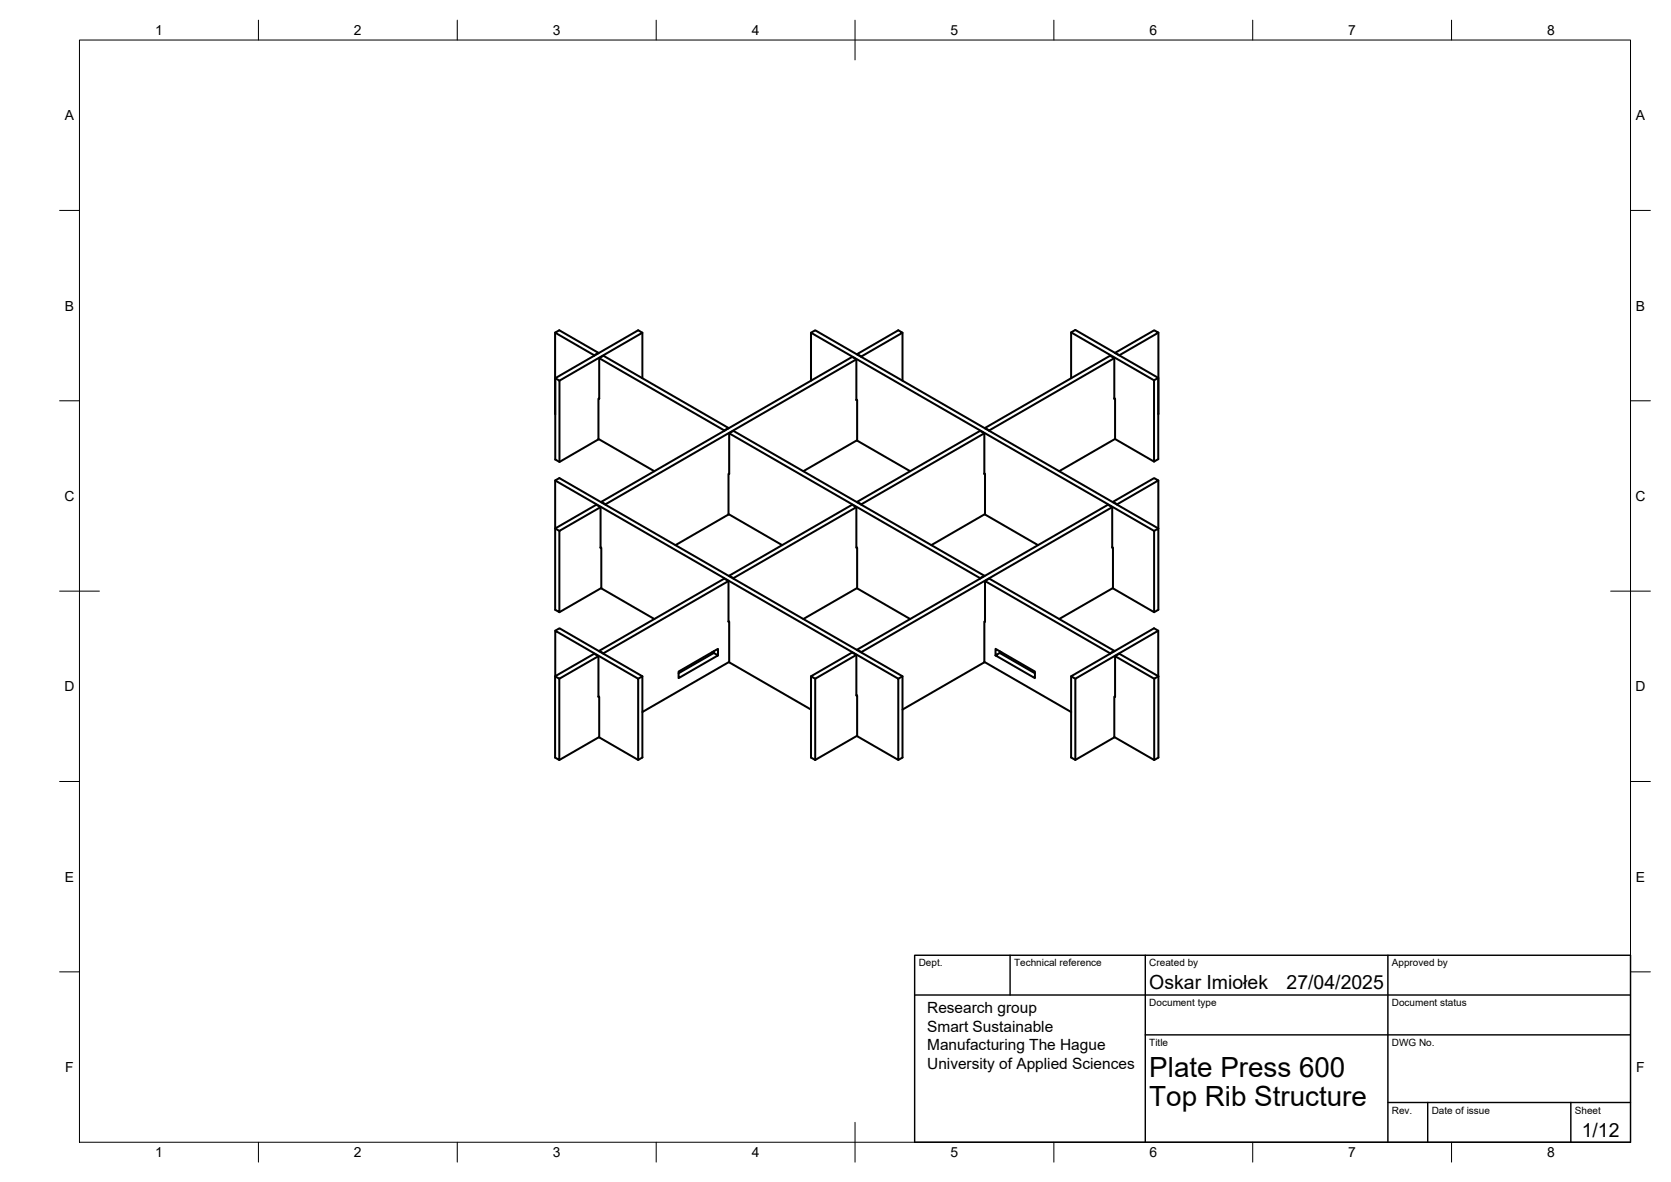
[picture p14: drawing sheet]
<svg xmlns="http://www.w3.org/2000/svg" width="420mm" height="297mm" viewBox="0 0 420 297" stroke-linecap="round" stroke-linejoin="round" font-family="sans-serif">
<defs><g id="words">
<g font-size="7">
<text x="289" y="270.6">Plate Press 600</text>
<text x="289" y="278.1">Top Rib Structure</text>
</g>
<g font-size="4.9">
<text x="289" y="248.5">Oskar Imiołek</text>
<text x="323.5" y="248.5">27/04/2025</text>
<text x="397.7" y="285.7">1/12</text>
</g>
<g font-size="3.9">
<text x="233.1" y="254.6">Research group</text>
<text x="233.1" y="259.3">Smart Sustainable</text>
<text x="233.1" y="263.9">Manufacturing The Hague</text>
<text x="233.1" y="268.6">University of Applied Sciences</text>
</g>
<g font-size="3.5">
<text x="39" y="8.8">1</text>
<text x="89" y="8.8">2</text>
<text x="139" y="8.8">3</text>
<text x="189" y="8.8">4</text>
<text x="239" y="8.8">5</text>
<text x="289" y="8.8">6</text>
<text x="339" y="8.8">7</text>
<text x="389" y="8.8">8</text>
<text x="16.3" y="30.2">A</text>
<text x="411.3" y="30.2">A</text>
<text x="16.3" y="78">B</text>
<text x="411.3" y="78">B</text>
<text x="16.2" y="125.9">C</text>
<text x="411.2" y="125.9">C</text>
<text x="16.2" y="173.7">D</text>
<text x="411.2" y="173.7">D</text>
<text x="16.3" y="221.6">E</text>
<text x="411.3" y="221.6">E</text>
<text x="16.4" y="269.4">F</text>
<text x="411.4" y="269.4">F</text>
<text x="39" y="290.8">1</text>
<text x="89" y="290.8">2</text>
<text x="139" y="290.8">3</text>
<text x="189" y="290.8">4</text>
<text x="239" y="290.8">5</text>
<text x="289" y="290.8">6</text>
<text x="339" y="290.8">7</text>
<text x="389" y="290.8">8</text>
</g>
<g font-size="2.5">
<text x="231" y="242.9">Dept.</text>
<text x="255" y="242.9">Technical reference</text>
<text x="289" y="242.9">Created by</text>
<text x="350" y="242.9">Approved by</text>
<text x="289" y="252.8">Document type</text>
<text x="350" y="252.8">Document status</text>
<text x="289" y="262.9">Title</text>
<text x="350" y="262.9">DWG No.</text>
<text x="350" y="279.9">Rev.</text>
<text x="360" y="279.9">Date of issue</text>
<text x="396" y="279.9">Sheet</text>
</g>
</g></defs>
<!-- layer: Visible -->
<g fill="none" stroke="#000" stroke-width=".51">
<path d="M139.6 83.6v20.4M139.6 95l1.1 .7v20.4M150.5 88.7l-1.1 .7M150.5 88.8l-9.9-5.8-1 .6 9.8 5.7M150.7 90l31.4 18.2M161.5 83.6l-20.8 12.1M161.5 95v-11.4l-1-.6-20.9 12v20.5l1.1 .6 9.8-5.7v-10.2l.2-.1M203.9 95.7v-12.1l86.3 49.8v20.4M203.9 83.6l1.1-.6 86.3 49.8v-12.1M215.3 90.3l-63 36.4M215.5 89.1l1.1 .6M215.5 89l10.4-6 1 .6-10.3 6"/>
<path d="M226.9 83.6v12.1M269.3 83.5l20.9 12.1M280.2 90l-31.5 18.2M280.4 88.7l9.8-5.7 1.1 .6-9.9 5.7zM291.2 95l-1 .6v20.4l1-.6v-20.4l-20.8-12.1-1.1 .6v11.5M291.3 83.6l-.1 20.4M150.5 110.3l14 8.1M150.6 100.2l.1-10.2 1-.6 31.5 18.3M183.2 107.6l-1.1 .7M183.3 119v-10.1l1.1-.6 63.1 36.5M183.3 108.9l63.1 36.4M183.3 119l-.1 .1v10.2l-13.4 7.7"/>
<path d="M215.3 100.4l.2 .1v10.2l13.4 7.7M215.4 100.5l-.1-10.2-1-.6-63.1 36.4M215.5 110.6l-13.5 7.8M247.5 108.9l-30.9 17.8-1.1-.6 30.9-17.8 1.1 .6 .1 10.1M247.5 119l.2 .1v10.2l13.3 7.7M247.7 107.7l1 .6M280.2 100.1l.2 .1v10.1M280.3 100.2l-.1-10.2-1.1-.6-31.4 18.2M280.4 110.3l9.8 5.7M280.4 110.3l-14.1 8.1M139.6 120.7l86.3 49.9v20.4l-10.4-6v-10.2l-.2-.1M140.7 133.4l-1.1-.6v-12.1l1.1-.6 86.2 49.9v20.4l-1 .6"/>
<path d="M151 137.5l.2 .2v10.2l13.3 7.7M151 127.5l-10.3 5.9v20.4l-1.1-.6v-20.4l10.3-6 1.1 .7 .1 10.1M151.2 126.2l1.1 .6M183.2 129.2l13.5 7.8M215.3 127.5l.1 10.1M215.3 137.5l.2 .2v10.2l13.4 7.7M215.5 126.1v.1M216.6 126.7v.1M247.7 129.2l-13.5 7.8M279.7 127.5l-63.1 36.4M279.7 137.6v-10.1l-1.1-.7-63.1 36.5M279.8 126.2l1.1 .6"/>
<path d="M279.8 126.1l10.4-6 1.1 .6-10.4 6M290.2 133.4l1.1-.6v20.4l-1.1 .6-10.4-5.9v-10.2l-.1-.2M139.6 158.5l1.1-.6 20.8 12.1M151.2 147.8l-10.5 6M183.2 146l-31.5 18.2M183.2 156.1l.1 .1v10.2l20.6 11.9M183.3 156.2l-.1-10.2-1.1-.6-31.4 18.2M183.3 144.8l1.1 .6M183.3 144.7l31-17.9 1 .7-30.9 17.8M215.5 147.8l-13.5 7.8M247.5 144.7l-1.1 .7M247.6 156.2l.1-10.2 1-.6 31.5 18.3"/>
<path d="M247.7 156.1l-.2 .1v10.2l-20.6 11.9M247.7 146l31.4 18.2M279.8 147.8l-13.5 7.8M291.2 158.5l-20.8 12.1v20.4M139.6 170v-11.5l20.9 12.1v20.4M140.6 170.6v20.4l-1-.6v-20.4l9.8-5.7 1.1 .6 .1 10.2M150.5 164.9l-9.9 5.7-1-.6M150.7 163.7l1 .6M160.5 170.6l1-.6v20.4l-1 .6-9.8-5.7v-10.2l-.2-.1M179 163.9l.4 .2M179.5 164.1l1 .6-9.9 5.7v-1.6l9.9-5.7v1.6M179.5 163.7v.4l-8.9 5.1"/>
<path d="M183.3 166.3l-21.8 12.6M203.9 170v20.4l1.1 .6M205 170.6v20.4M215.3 164.6l-10.3 6-1.1-.6 10.4-6 1 .6 .1 10.1M215.5 163.4l1.1 .6M226.9 170l-1 .6M247.5 166.3l21.8 12.6M251.4 163.7v.4l8.8 5.1M251.4 164.1l-1.1 .6v-1.6l9.9 5.7v1.6l-9.9-5.7M251.8 163.9l-.3 .2M269.3 170l1.1 .6M280.2 163.6l-1.1 .7"/>
<path d="M280.3 175.1l.1-10.2 1-.6 9.9 5.7v20.4l-1.1 .6-10-5.8M280.4 164.9l9.8 5.7 1.1-.6M290.2 170.6v20.4M291.2 170v-11.5l-1-.6-20.9 12.1v20.4l1.1 .6 9.8-5.7v-10.2l.2-.1M150.7 185.2l-10.1 5.8M215.5 184.9l-10.5 6.1"/>
</g>
<!-- layer: BORDER -->
<g fill="none" stroke="#000" stroke-width=".25">
<path d="M20 10.1h390v276.9h-390zM65 5.1v5M115 5.1v5M165 5.1v5M215 5.1v10M265 5.1v5M315 5.1v5M365 5.1v5M15 52.9h5M410 52.9h5M15 100.7h5M410 100.7h5"/>
<path d="M15 148.6h10M405 148.6h10M15 196.4h5M410 196.4h5M15 244.2h5M410 244.2h5M65 287v5M115 287v5M165 287v5M215 282.1v9.9M265 287v5M315 287v5"/>
<path d="M365 287v5"/>
</g>
<!-- layer: TITLEBLOCK -->
<path d="M230 250h180M230 240.1h180v46.9h-180zM254 240.1v9.9M288 240.1v46.9M349 240.1v46.9M288 260.1h122M349 277.1h61M359 277.1v9.9M395 277.1v9.9" fill="none" stroke="#000" stroke-width=".36"/>
<use href="#words"/>
</svg>
